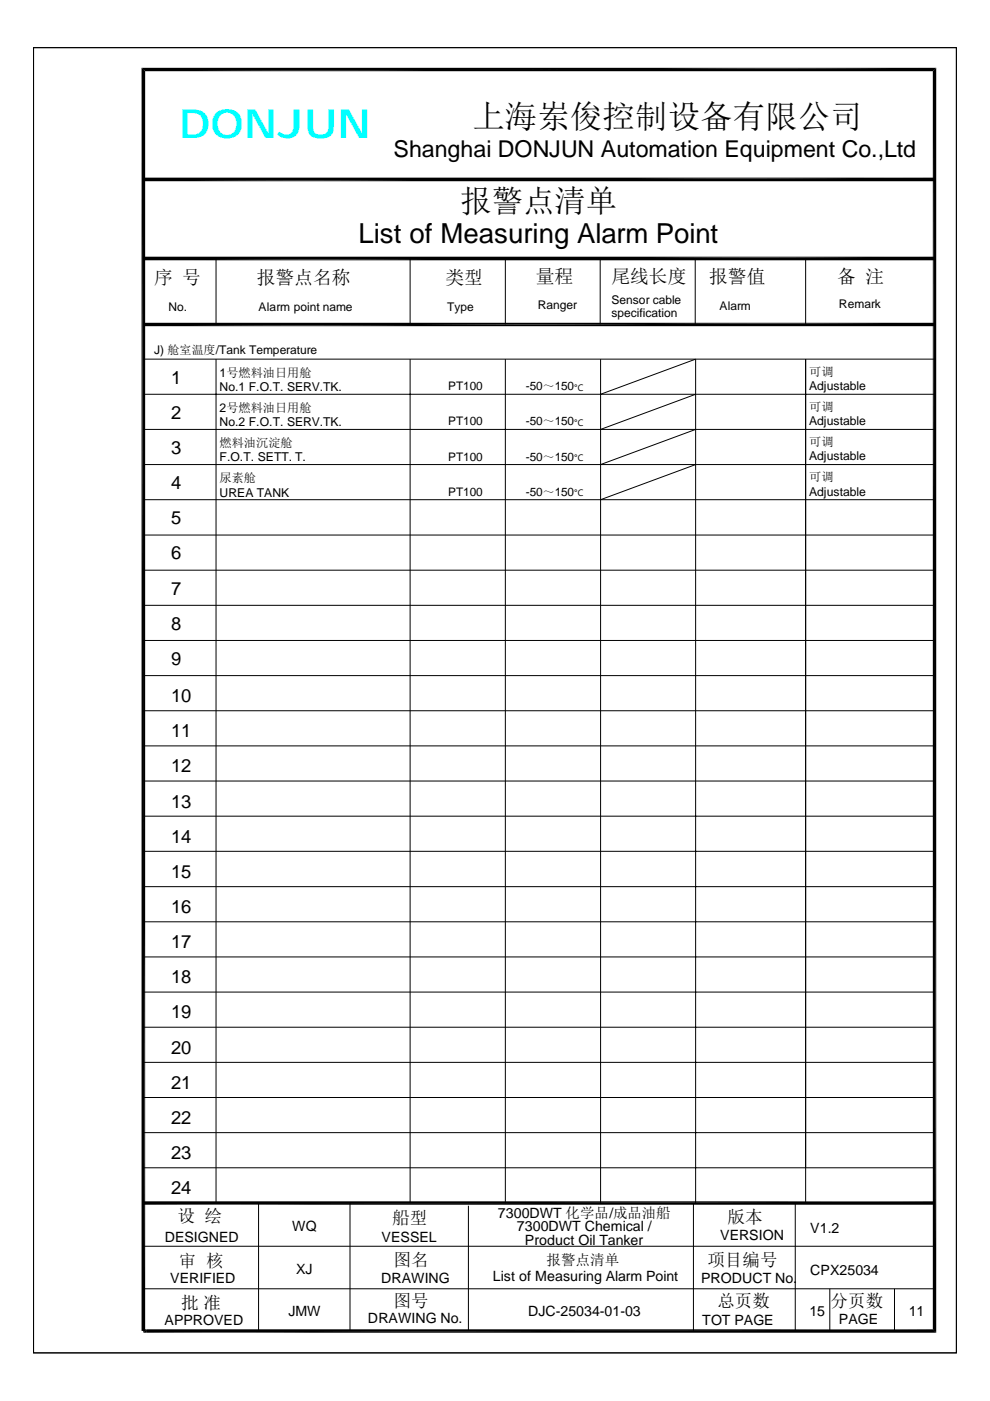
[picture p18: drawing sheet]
<svg xmlns="http://www.w3.org/2000/svg" width="210mm" height="297mm" viewBox="0 0 210 297" stroke-linecap="round" stroke-linejoin="round" font-family="sans-serif">
<defs><g id="words">
<text font-size="8.5" fill="#0ff" x="38" y="29.3">DONJUN</text>
<text font-size="6.9" x="100.2" y="27.1">上海岽俊控制设备有限公司</text>
<text font-size="6.6" x="97.6" y="44.9">报警点清单</text>
<text font-size="5.8" x="76" y="51.5">List of Measuring Alarm Point</text>
<text font-size="4.9" x="83.4" y="33.4">Shanghai DONJUN Automation Equipment Co.,Ltd</text>
<g font-size="4">
<text x="113.6" y="60">量程</text>
<text x="129.6" y="60">尾线长度</text>
<text x="32.7" y="60.3">序 号</text>
<text x="54.4" y="60.3">报警点名称</text>
<text x="94.4" y="60.3">类型</text>
<text x="150.4" y="60.1">报警值</text>
<text x="177.5" y="60">备 注</text>
</g>
<g font-size="3.9">
<text x="36.3" y="81.4">1</text>
<text x="36.3" y="88.8">2</text>
<text x="36.3" y="96.3">3</text>
<text x="36.3" y="103.7">4</text>
<text x="36.3" y="111.2">5</text>
<text x="36.3" y="118.6">6</text>
<text x="36.3" y="126.1">7</text>
<text x="36.3" y="133.5">8</text>
<text x="36.3" y="141">9</text>
<text x="36.3" y="148.8">10</text>
<text x="36.3" y="156.3">11</text>
<text x="36.3" y="163.8">12</text>
<text x="36.3" y="171.2">13</text>
<text x="36.3" y="178.7">14</text>
<text x="36.3" y="186.1">15</text>
<text x="36.3" y="193.6">16</text>
<text x="36.3" y="201">17</text>
<text x="36.3" y="208.5">18</text>
<text x="36.3" y="215.9">19</text>
<text x="36.3" y="223.4">20</text>
<text x="36.3" y="230.9">21</text>
<text x="36.3" y="238.3">22</text>
<text x="36.3" y="245.8">23</text>
<text x="36.3" y="253.2">24</text>
</g>
<g font-size="3.7">
<text x="37.6" y="259.2">设 绘</text>
<text x="83.1" y="259.4">船型</text>
<text x="154.3" y="259.4">版本</text>
<text x="37.9" y="268.6">审 核</text>
<text x="83.4" y="268.3">图名</text>
<text x="150" y="268.4">项目编号</text>
<text x="38.4" y="277.5">批 准</text>
<text x="83.4" y="277.1">图号</text>
<text x="152.1" y="277.1">总页数</text>
<text x="176.1" y="277.1">分页数</text>
</g>
<text font-size="3.1" x="115.9" y="268.3">报警点清单</text>
<g font-size="3">
<text x="34.9" y="263.3">DESIGNED</text>
<text x="62" y="261">WQ</text>
<text x="80.9" y="263.3">VESSEL</text>
<text x="105.6" y="258.3">7300DWT 化学品/成品油船</text>
<text x="109.6" y="261.1">7300DWT Chemical /</text>
<text x="152.7" y="262.8">VERSION</text>
<text x="171.8" y="261.4">V1.2</text>
<text x="111.3" y="264">Product Oil Tanker</text>
<text x="36.1" y="272.1">VERIFIED</text>
<text x="62.8" y="270.1">XJ</text>
<text x="80.8" y="272">DRAWING</text>
<text x="104.5" y="271.6">List of Measuring Alarm Point</text>
<text x="148.6" y="272">PRODUCT No.</text>
<text x="171.8" y="270.4">CPX25034</text>
<text x="34.9" y="281">APPROVED</text>
<text x="61.2" y="279.1">JMW</text>
<text x="78" y="280.4">DRAWING No.</text>
<text x="112" y="279">DJC-25034-01-03</text>
<text x="148.9" y="281">TOT PAGE</text>
<text x="171.6" y="279.1">15</text>
<text x="177.8" y="280.7">PAGE</text>
<text x="192.7" y="279.1">11</text>
</g>
<g font-size="2.6">
<text x="46.5" y="82.9">No.1 F.O.T. SERV.TK.</text>
<text x="46.6" y="79.9">1号燃料油日用舱</text>
<text x="171.5" y="82.7">Adjustable</text>
<text x="171.6" y="79.7">可调</text>
<text x="46.6" y="87.4">2号燃料油日用舱</text>
<text x="171.6" y="87.2">可调</text>
<text x="46.5" y="90.4">No.2 F.O.T. SERV.TK.</text>
<text x="46.6" y="94.8">燃料油沉淀舱</text>
<text x="171.5" y="90.2">Adjustable</text>
<text x="171.6" y="94.6">可调</text>
<text x="46.5" y="97.8">F.O.T. SETT. T.</text>
<text x="171.5" y="97.6">Adjustable</text>
<text x="46.5" y="105.3">UREA TANK</text>
<text x="46.6" y="102.3">尿素舱</text>
<text x="171.5" y="105.1">Adjustable</text>
<text x="171.6" y="102.1">可调</text>
</g>
<g font-size="2.5">
<text x="35.7" y="65.9">No.</text>
<text x="54.8" y="65.9">Alarm point name</text>
<text x="94.8" y="65.9">Type</text>
<text x="114" y="65.6">Ranger</text>
<text x="129.6" y="64.5">Sensor cable</text>
<text x="152.6" y="65.6">Alarm</text>
<text x="177.9" y="65.3">Remark</text>
<text x="129.6" y="67.3">specification</text>
<text x="32.7" y="75">J) 舱室温度/Tank Temperature</text>
<text x="95" y="82.7">PT100</text>
<text x="111.5" y="82.7">-50～150</text>
<text x="95" y="90.2">PT100</text>
<text x="111.5" y="90.2">-50～150</text>
<text x="95" y="97.6">PT100</text>
<text x="111.5" y="97.6">-50～150</text>
<text x="95" y="105.1">PT100</text>
<text x="111.5" y="105.1">-50～150</text>
</g>
<g font-size="2">
<text x="121.7" y="82.8">℃</text>
<text x="121.7" y="90.3">℃</text>
<text x="121.7" y="97.7">℃</text>
<text x="121.7" y="105.2">℃</text>
</g>
</g></defs>
<g fill="none" stroke="#000" stroke-width=".21">
<path d="M7.1 10.1h195.7v276.7h-195.7zM30.4 14.8h167.7v267.4h-167.7zM30.4 38h167.7M30.4 54.8h167.7M45.8 54.8v14M87 54.8v14M107.1 54.8v14M127.3 54.8v14M147.4 54.8v14M170.8 54.8v14M30.4 76.1h167.7M45.8 76.1v179"/>
<path d="M87 76.1v179M107.1 76.1v179M127.3 76.1v179M170.8 76.1v179M30.4 83.6h167.7M30.4 91h167.7M30.4 98.5h167.7M127.3 83.6l20.2-7.5v179M147.5 83.6l-20.2 7.4M147.5 91l-20.2 7.5M147.5 98.5l-20.2 7.4M30.4 105.9h167.7"/>
<path d="M30.4 113.4h167.7M30.4 120.9h167.7M30.4 128.3h167.7M30.4 135.8h167.7M30.4 143.2h167.7M30.4 150.7h167.7M30.4 158.1h167.7M30.4 165.6h167.7M30.4 173h167.7M30.4 180.5h167.7M30.4 188h167.7M30.4 195.4h167.7"/>
<path d="M30.4 202.9h167.7M30.4 210.3h167.7M30.4 217.8h167.7M30.4 225.2h167.7M30.4 232.7h167.7M30.4 255.1h167.7M30.4 240.1h167.7M30.4 247.6h167.7M54.8 255.1v27.1M74.2 255.1v27.1M99.3 255.6v26.6M147 255.1v27.1"/>
<path d="M168.6 255.1v27.1M30.4 273.2h167.7M30.4 264.2h167.7M175.9 273.2v9M189.7 273.2v9"/>
</g>
<g fill="#000">
<path d="M30 14.4h168.5l-167.7 .7zM30.8 15.1l167.7-.7-.7 .7zM197.8 15.1l.7 267.5-.7-.8zM197.8 15.1l.7-.7v268.2zM30.4 37.7h167.7l-167.7 .7zM30.4 38.4l167.7-.7v.7zM30.4 55.2l167.7-.8v.8zM30.4 54.4h167.7l-167.7 .8zM30.4 68.4h167.7l-167.7 .8zM30.4 69.2l167.7-.8v.8zM30.4 254.7h167.7l-167.7 .7zM30.4 255.4l167.7-.7v.7z"/>
<path d="M30 14.4l.8 267.8h-.8zM30 14.4l.8 .7v267.1zM31.1 281.8v.8h-.7zM30.4 281.8h.7l-.7 .8zM31.1 281.8h166.7l-166.7 .8zM31.1 282.6l166.7-.8 .7 .8z"/>
</g>
<use href="#words"/>
</svg>
